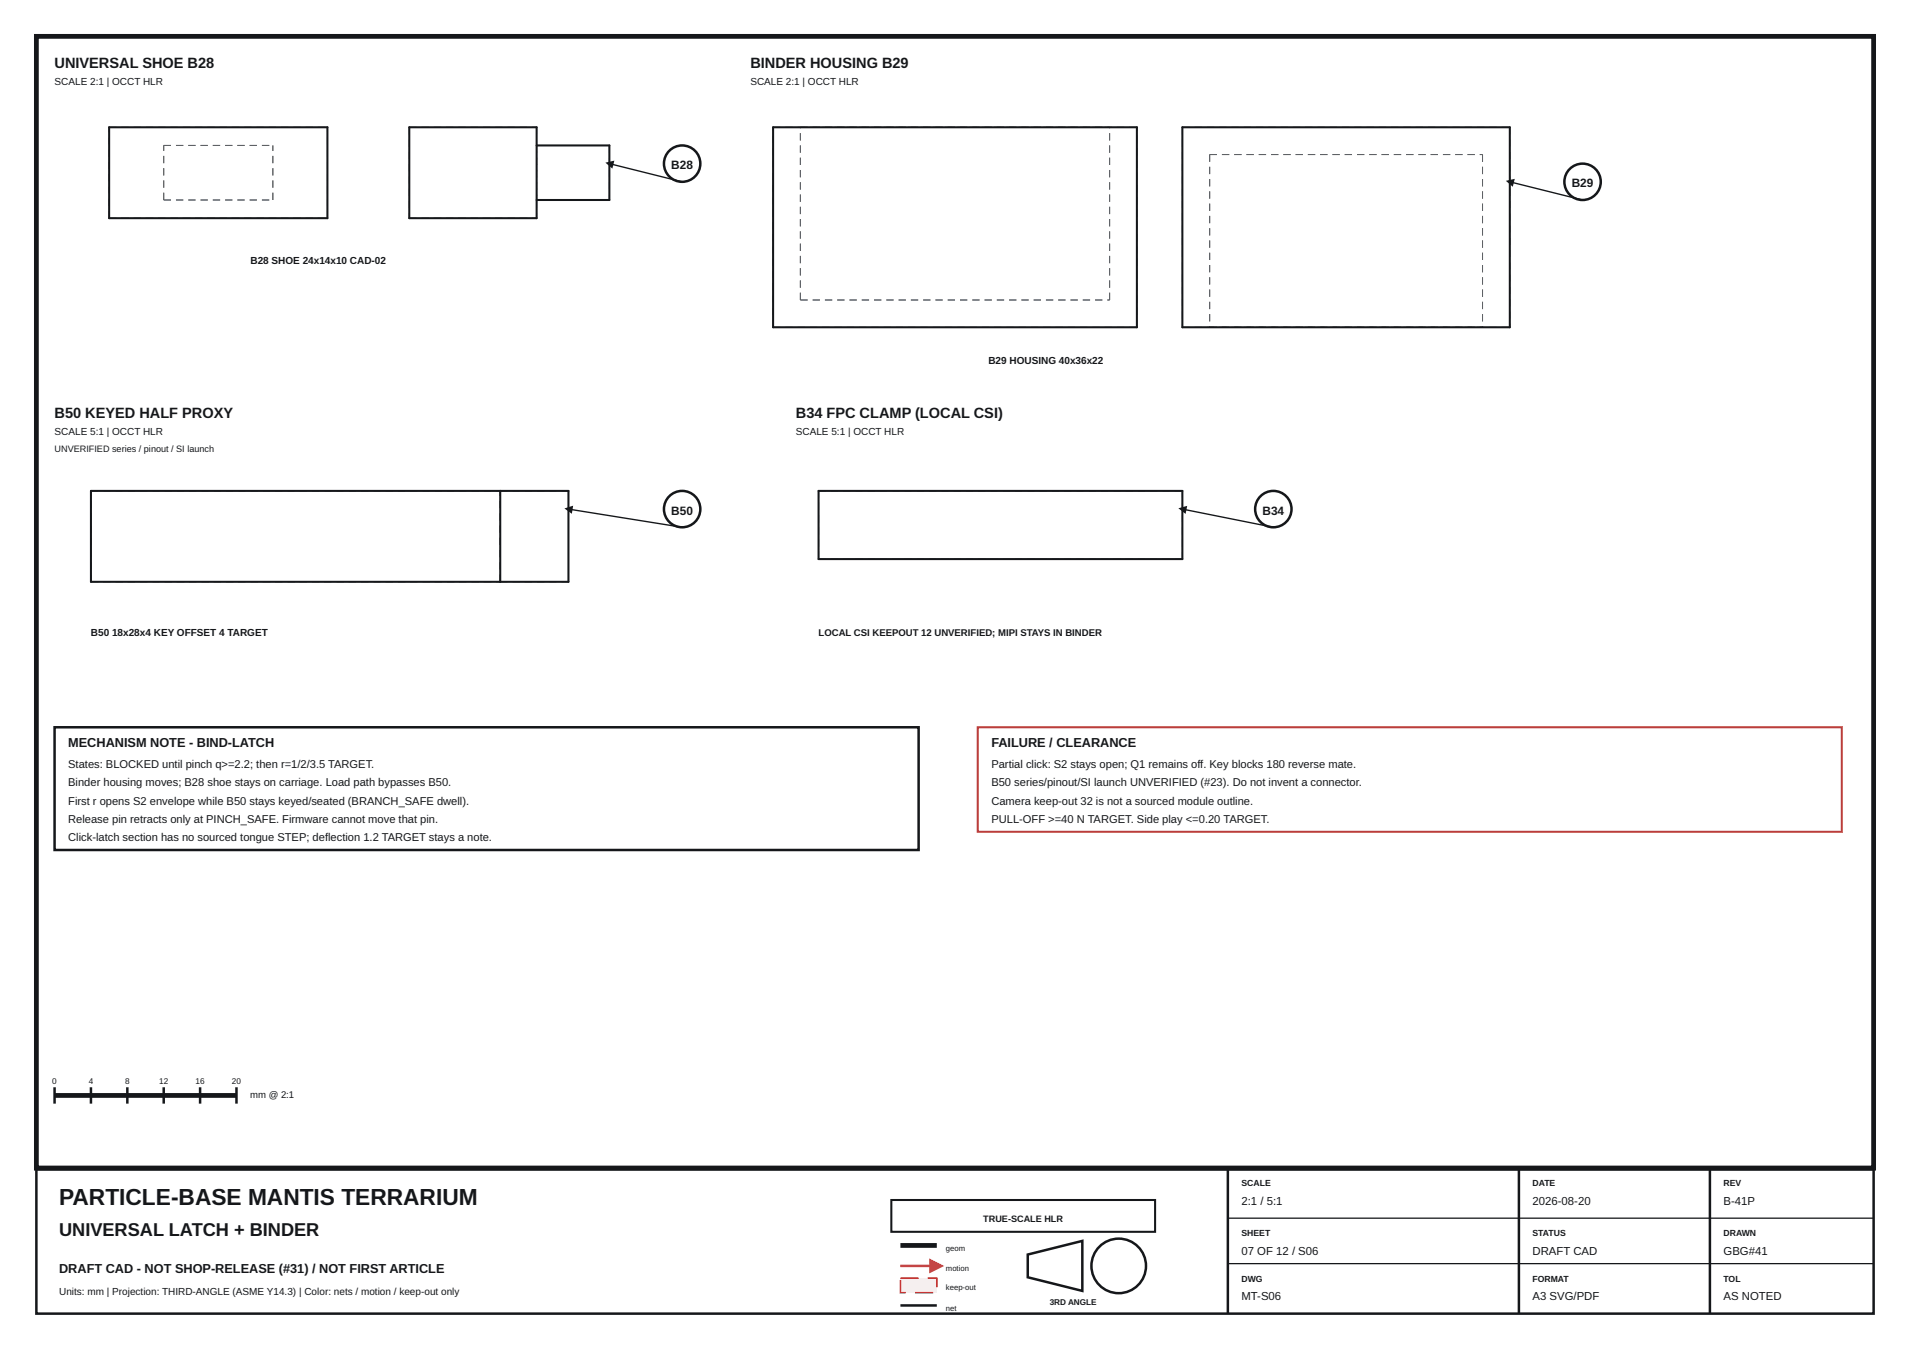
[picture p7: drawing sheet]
<svg xmlns="http://www.w3.org/2000/svg" width="420mm" height="297mm" viewBox="0 0 420 297" stroke-linecap="round" stroke-linejoin="round" font-family="sans-serif">
<defs><g id="words">
<text font-size="5" fill="#15171a" x="13" y="265">PARTICLE-BASE MANTIS TERRARIUM</text>
<text font-size="4" fill="#15171a" x="13" y="272">UNIVERSAL LATCH + BINDER</text>
<g font-size="3.2" fill="#15171a">
<text x="12" y="15">UNIVERSAL SHOE B28</text>
<text x="165" y="15">BINDER HOUSING B29</text>
<text x="12" y="92">B50 KEYED HALF PROXY</text>
<text x="175" y="92">B34 FPC CLAMP (LOCAL CSI)</text>
</g>
<g font-size="2.8" fill="#15171a">
<text x="15" y="164.4">MECHANISM NOTE - BIND-LATCH</text>
<text x="218" y="164.4">FAILURE / CLEARANCE</text>
<text x="13" y="280">DRAFT CAD - NOT SHOP-RELEASE (#31) / NOT FIRST ARTICLE</text>
</g>
<g font-size="2.6" fill="#15171a">
<text x="147.6" y="37.2">B28</text>
<text x="345.6" y="41.2">B29</text>
<text x="147.6" y="113.2">B50</text>
<text x="277.6" y="113.2">B34</text>
</g>
<g font-size="2.5" fill="#15171a">
<text x="15" y="169">States: BLOCKED until pinch q&gt;=2.2; then r=1/2/3.5 TARGET.</text>
<text x="15" y="173">Binder housing moves; B28 shoe stays on carriage. Load path bypasses B50.</text>
<text x="218" y="169">Partial click: S2 stays open; Q1 remains off. Key blocks 180 reverse mate.</text>
<text x="218" y="173">B50 series/pinout/SI launch UNVERIFIED (#23). Do not invent a connector.</text>
<text x="15" y="177">First r opens S2 envelope while B50 stays keyed/seated (BRANCH_SAFE dwell).</text>
<text x="218" y="177">Camera keep-out 32 is not a sourced module outline.</text>
<text x="15" y="181">Release pin retracts only at PINCH_SAFE. Firmware cannot move that pin.</text>
<text x="15" y="185">Click-latch section has no sourced tongue STEP; deflection 1.2 TARGET stays a note.</text>
<text x="218" y="181">PULL-OFF &gt;=40 N TARGET. Side play &lt;=0.20 TARGET.</text>
<text x="273" y="265">2:1 / 5:1</text>
<text x="337" y="265">2026-08-20</text>
<text x="379" y="265">B-41P</text>
<text x="273" y="276">07 OF 12 / S06</text>
<text x="337" y="276">DRAFT CAD</text>
<text x="379" y="276">GBG#41</text>
<text x="273" y="286">MT-S06</text>
<text x="337" y="286">A3 SVG/PDF</text>
<text x="379" y="286">AS NOTED</text>
</g>
<g font-size="2.2" fill="#15171a">
<text x="12" y="18.8">SCALE 2:1 | OCCT HLR</text>
<text x="165" y="18.8">SCALE 2:1 | OCCT HLR</text>
<text x="55.1" y="58">B28 SHOE 24x14x10 CAD-02</text>
<text x="217.3" y="80">B29 HOUSING 40x36x22</text>
<text x="12" y="95.8">SCALE 5:1 | OCCT HLR</text>
<text x="175" y="95.8">SCALE 5:1 | OCCT HLR</text>
<text x="20" y="140">B50 18x28x4 KEY OFFSET 4 TARGET</text>
<text x="13" y="285">Units: mm | Projection: THIRD-ANGLE (ASME Y14.3) | Color: nets / motion / keep-out only</text>
</g>
<g font-size="2.1" fill="#15171a">
<text x="180" y="140">LOCAL CSI KEEPOUT 12 UNVERIFIED; MIPI STAYS IN BINDER</text>
<text x="55" y="241.6">mm @ 2:1</text>
</g>
<g font-size="2" fill="#15171a">
<text x="12" y="99.4">UNVERIFIED series / pinout / SI launch</text>
<text x="216.2" y="268.8">TRUE-SCALE HLR</text>
</g>
<g font-size="1.9" fill="#15171a">
<text x="273" y="261">SCALE</text>
<text x="337" y="261">DATE</text>
<text x="379" y="261">REV</text>
<text x="273" y="272">SHEET</text>
<text x="337" y="272">STATUS</text>
<text x="379" y="272">DRAWN</text>
<text x="273" y="282">DWG</text>
<text x="337" y="282">FORMAT</text>
<text x="379" y="282">TOL</text>
</g>
<g font-size="1.8" fill="#15171a">
<text x="11.5" y="238.4">0</text>
<text x="19.5" y="238.4">4</text>
<text x="27.5" y="238.4">8</text>
<text x="35" y="238.4">12</text>
<text x="43" y="238.4">16</text>
<text x="51" y="238.4">20</text>
<text x="230.8" y="287">3RD ANGLE</text>
</g>
<g font-size="1.7" fill="#15171a">
<text x="208" y="275.2">geom</text>
<text x="208" y="279.7">motion</text>
<text x="208" y="283.8">keep-out</text>
<text x="208" y="288.4">net</text>
</g>
</g></defs>
<path d="M8 8h404v249h-404z" fill="none" stroke="#15171a" stroke-width="1.1" stroke-linecap="butt"/>
<g fill="none" stroke="#59616b" stroke-width=".22" stroke-dasharray="1.6 1.1" stroke-linecap="butt">
<path d="M24 28h48M36 32h24M90 28v20M90 28h28M118 28v20M118 32v12M118 32h16M134 32v12M24 48v-20M24 48h48M36 44v-12M36 44h24"/>
<path d="M60 44v-12M72 48v-20M90 48h28M118 44h16"/>
</g>
<path d="M24 28h48v20h-48zM90 28h28v20h-28zM118 32h16v12h-16" fill="none" stroke="#15171a" stroke-width=".45"/>
<circle cx="150" cy="36" r="4" fill="none" stroke="#15171a" stroke-width=".55"/>
<path d="M134 36l16 4" fill="none" stroke="#15171a" stroke-width=".3"/>
<path d="M133.1 35.8l2-.5-.4 1.8z" fill="#15171a"/>
<g fill="none" stroke="#59616b" stroke-width=".22" stroke-dasharray="1.6 1.1" stroke-linecap="butt">
<path d="M170 28h80M176 28h68M260 28v44M260 28h72M266 34v38M266 34h60M326 34v38M332 28v44M170 72v-44M170 72h80M176 66v-38M176 66h68"/>
<path d="M244 66v-38M250 72v-44M260 72h72M266 72h60"/>
</g>
<path d="M170 28h80v44h-80zM260 28h72v44h-72z" fill="none" stroke="#15171a" stroke-width=".45"/>
<circle cx="348" cy="40" r="4" fill="none" stroke="#15171a" stroke-width=".55"/>
<path d="M332 40l16 4" fill="none" stroke="#15171a" stroke-width=".3"/>
<path d="M331.1 39.8l2-.5-.4 1.8z" fill="#15171a"/>
<path d="M20 108h90M110 108h15M20 128v-20M20 128h90M110 128v-20M110 128h15M125 128v-20" fill="none" stroke="#59616b" stroke-width=".22" stroke-dasharray="1.6 1.1" stroke-linecap="butt"/>
<path d="M20 108h105v20h-105zM110 108v20" fill="none" stroke="#15171a" stroke-width=".45"/>
<circle cx="150" cy="112" r="4" fill="none" stroke="#15171a" stroke-width=".55"/>
<path d="M125 112l25 4" fill="none" stroke="#15171a" stroke-width=".3"/>
<path d="M124.1 111.9l1.9-.6-.3 1.7z" fill="#15171a"/>
<path d="M180 108h80M180 123v-15M180 123h80M260 123v-15" fill="none" stroke="#59616b" stroke-width=".22" stroke-dasharray="1.6 1.1" stroke-linecap="butt"/>
<path d="M180 108h80v15h-80z" fill="none" stroke="#15171a" stroke-width=".45"/>
<circle cx="280" cy="112" r="4" fill="none" stroke="#15171a" stroke-width=".55"/>
<path d="M260 112l20 4" fill="none" stroke="#15171a" stroke-width=".3"/>
<path d="M259.1 111.8l2-.5-.4 1.8z" fill="#15171a"/>
<path d="M12 160h190v27h-190z" fill="none" stroke="#15171a" stroke-width=".55"/>
<path d="M215 160h190v23h-190z" fill="#fff" stroke="#ba3d3d" stroke-width=".45"/>
<path d="M8 257h404M12 241h40" fill="none" stroke="#15171a" stroke-width="1.1" stroke-linecap="butt"/>
<g fill="none" stroke="#15171a" stroke-width=".55">
<path d="M12 239.2v3.6M20 239.2v3.6M28 239.2v3.6M36 239.2v3.6M44 239.2v3.6M52 239.2v3.6M8 257h404v32h-404zM270 257v32M334 257v32M376 257v32M226 276l12-3v11l-12-3z"/>
<circle cx="246" cy="278.5" r="6"/>
</g>
<path d="M270 268h142M270 278h142" fill="none" stroke="#15171a" stroke-width=".28"/>
<path d="M196 264h58v7h-58z" fill="#fff" stroke="#15171a" stroke-width=".45"/>
<path d="M198 274h8" fill="none" stroke="#15171a" stroke-width="1.1" stroke-linecap="butt"/>
<path d="M198 278.5h8" fill="none" stroke="#d65a24" stroke-width=".55"/>
<path d="M204.4 276.9l3.2 1.6-3.2 1.6z" fill="#d65a24"/>
<path d="M198 281.2h8v3.2h-8z" fill="none" stroke="#c63333" stroke-width=".35" stroke-dasharray="4 2" stroke-linecap="butt"/>
<path d="M198 287.2h8" fill="none" stroke="#15171a" stroke-width=".55"/>
<use href="#words"/>
</svg>
